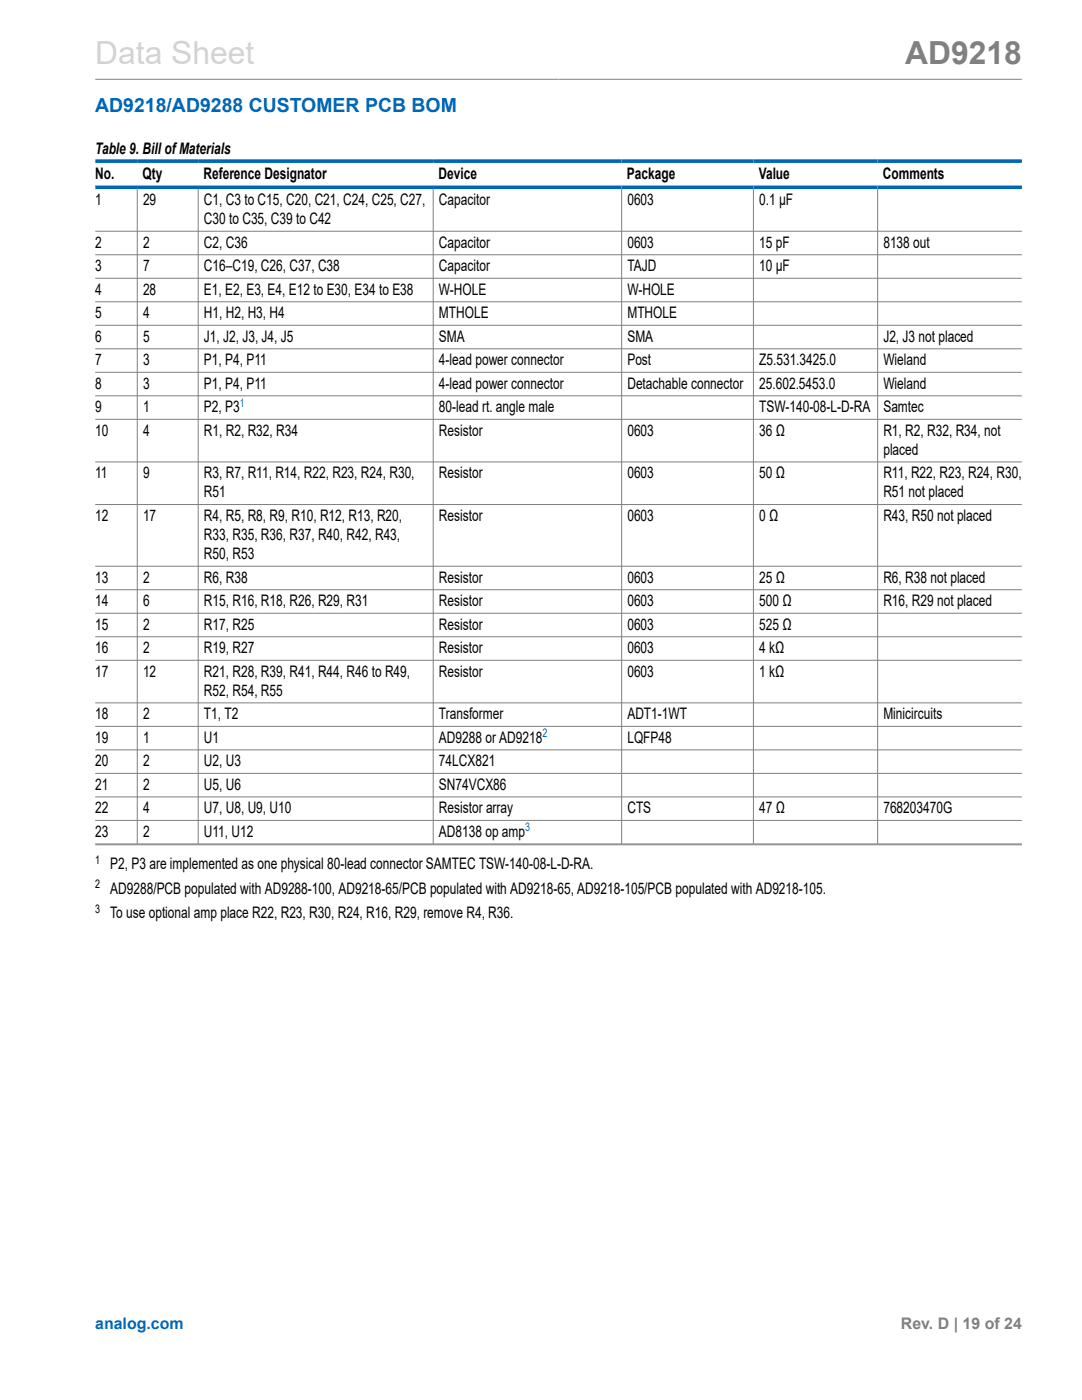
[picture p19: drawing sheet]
<svg xmlns="http://www.w3.org/2000/svg" width="216mm" height="279mm" viewBox="0 0 216 279" stroke-linecap="round" stroke-linejoin="round" font-family="sans-serif">
<defs><g id="words">
<text font-size="6.3" fill="#d3d3d3" x="19" y="12.7">Data Sheet</text>
<text font-size="6.3" fill="#808080" x="180.6" y="12.7">AD9218</text>
<text font-size="3.9" fill="#0067b8" x="19" y="22.3">AD9218/AD9288 CUSTOMER PCB BOM</text>
<g font-size="3.2">
<text x="19" y="30.8">Table 9. Bill of Materials</text>
<text x="19" y="35.7">No.</text>
<text x="28.4" y="35.7">Qty</text>
<text x="40.6" y="35.7">Reference Designator</text>
<text x="87.5" y="35.7">Device</text>
<text x="125.1" y="35.7">Package</text>
<text x="151.4" y="35.7">Value</text>
<text x="176.2" y="35.7">Comments</text>
<text x="19" y="40.9">1</text>
<text x="28.5" y="40.9">29</text>
<text x="40.7" y="40.9">C1, C3 to C15, C20, C21, C24, C25, C27,</text>
<text x="87.6" y="40.9">Capacitor</text>
<text x="125.2" y="40.9">0603</text>
<text x="151.5" y="40.9">0.1 µF</text>
<text x="40.7" y="44.7">C30 to C35, C39 to C42</text>
<text x="19" y="49.4">2</text>
<text x="28.5" y="49.4">2</text>
<text x="40.7" y="49.4">C2, C36</text>
<text x="87.6" y="49.4">Capacitor</text>
<text x="125.2" y="49.4">0603</text>
<text x="151.5" y="49.4">15 pF</text>
<text x="176.3" y="49.4">8138 out</text>
<text x="19" y="54.1">3</text>
<text x="19" y="58.8">4</text>
<text x="28.5" y="54.1">7</text>
<text x="28.5" y="58.8">28</text>
<text x="40.7" y="54.1">C16–C19, C26, C37, C38</text>
<text x="40.7" y="58.8">E1, E2, E3, E4, E12 to E30, E34 to E38</text>
<text x="87.6" y="54.1">Capacitor</text>
<text x="87.6" y="58.8">W-HOLE</text>
<text x="125.2" y="54.1">TAJD</text>
<text x="125.2" y="58.8">W-HOLE</text>
<text x="151.5" y="54.1">10 µF</text>
<text x="19" y="63.5">5</text>
<text x="28.5" y="63.5">4</text>
<text x="40.7" y="63.5">H1, H2, H3, H4</text>
<text x="87.6" y="63.5">MTHOLE</text>
<text x="125.2" y="63.5">MTHOLE</text>
<text x="19" y="68.2">6</text>
<text x="28.5" y="68.2">5</text>
<text x="40.7" y="68.2">J1, J2, J3, J4, J5</text>
<text x="87.6" y="68.2">SMA</text>
<text x="125.2" y="68.2">SMA</text>
<text x="176.3" y="68.2">J2, J3 not placed</text>
<text x="19" y="72.9">7</text>
<text x="19" y="77.6">8</text>
<text x="28.5" y="72.9">3</text>
<text x="28.5" y="77.6">3</text>
<text x="40.7" y="72.9">P1, P4, P11</text>
<text x="40.7" y="77.6">P1, P4, P11</text>
<text x="87.6" y="72.9">4-lead power connector</text>
<text x="87.6" y="77.6">4-lead power connector</text>
<text x="125.2" y="72.9">Post</text>
<text x="125.2" y="77.6">Detachable connector</text>
<text x="151.5" y="72.9">Z5.531.3425.0</text>
<text x="151.5" y="77.6">25.602.5453.0</text>
<text x="176.3" y="72.9">Wieland</text>
<text x="176.3" y="77.6">Wieland</text>
<text x="19" y="82.3">9</text>
<text x="28.5" y="82.3">1</text>
<text x="40.7" y="82.3">P2, P3</text>
<text x="87.6" y="82.3">80-lead rt. angle male</text>
<text x="151.5" y="82.3">TSW-140-08-L-D-RA</text>
<text x="176.3" y="82.3">Samtec</text>
<text x="19" y="86.9">10</text>
<text x="28.5" y="86.9">4</text>
<text x="40.7" y="86.9">R1, R2, R32, R34</text>
<text x="87.6" y="86.9">Resistor</text>
<text x="125.2" y="86.9">0603</text>
<text x="151.5" y="86.9">36 Ω</text>
<text x="176.3" y="86.9">R1, R2, R32, R34, not</text>
<text x="19" y="95.4">11</text>
<text x="28.5" y="95.4">9</text>
<text x="40.7" y="95.4">R3, R7, R11, R14, R22, R23, R24, R30,</text>
<text x="87.6" y="95.4">Resistor</text>
<text x="125.2" y="95.4">0603</text>
<text x="151.5" y="95.4">50 Ω</text>
<text x="176.3" y="90.8">placed</text>
<text x="176.3" y="95.4">R11, R22, R23, R24, R30,</text>
<text x="40.7" y="99.3">R51</text>
<text x="176.3" y="99.3">R51 not placed</text>
<text x="19" y="104">12</text>
<text x="28.5" y="104">17</text>
<text x="40.7" y="104">R4, R5, R8, R9, R10, R12, R13, R20,</text>
<text x="40.7" y="107.8">R33, R35, R36, R37, R40, R42, R43,</text>
<text x="87.6" y="104">Resistor</text>
<text x="125.2" y="104">0603</text>
<text x="151.5" y="104">0 Ω</text>
<text x="176.3" y="104">R43, R50 not placed</text>
<text x="40.7" y="111.6">R50, R53</text>
<text x="19" y="116.3">13</text>
<text x="28.5" y="116.3">2</text>
<text x="40.7" y="116.3">R6, R38</text>
<text x="87.6" y="116.3">Resistor</text>
<text x="125.2" y="116.3">0603</text>
<text x="151.5" y="116.3">25 Ω</text>
<text x="176.3" y="116.3">R6, R38 not placed</text>
<text x="19" y="121">14</text>
<text x="19" y="125.6">15</text>
<text x="28.5" y="121">6</text>
<text x="28.5" y="125.6">2</text>
<text x="40.7" y="121">R15, R16, R18, R26, R29, R31</text>
<text x="40.7" y="125.6">R17, R25</text>
<text x="87.6" y="121">Resistor</text>
<text x="87.6" y="125.6">Resistor</text>
<text x="125.2" y="121">0603</text>
<text x="125.2" y="125.6">0603</text>
<text x="151.5" y="121">500 Ω</text>
<text x="151.5" y="125.6">525 Ω</text>
<text x="176.3" y="121">R16, R29 not placed</text>
<text x="19" y="130.3">16</text>
<text x="28.5" y="130.3">2</text>
<text x="40.7" y="130.3">R19, R27</text>
<text x="87.6" y="130.3">Resistor</text>
<text x="125.2" y="130.3">0603</text>
<text x="151.5" y="130.3">4 kΩ</text>
<text x="19" y="135">17</text>
<text x="28.5" y="135">12</text>
<text x="40.7" y="135">R21, R28, R39, R41, R44, R46 to R49,</text>
<text x="87.6" y="135">Resistor</text>
<text x="125.2" y="135">0603</text>
<text x="151.5" y="135">1 kΩ</text>
<text x="19" y="143.5">18</text>
<text x="28.5" y="143.5">2</text>
<text x="40.7" y="138.8">R52, R54, R55</text>
<text x="40.7" y="143.5">T1, T2</text>
<text x="87.6" y="143.5">Transformer</text>
<text x="125.2" y="143.5">ADT1-1WT</text>
<text x="176.3" y="143.5">Minicircuits</text>
<text x="19" y="148.2">19</text>
<text x="28.5" y="148.2">1</text>
<text x="40.7" y="148.2">U1</text>
<text x="87.6" y="148.2">AD9288 or AD9218</text>
<text x="125.2" y="148.2">LQFP48</text>
<text x="19" y="152.9">20</text>
<text x="28.5" y="152.9">2</text>
<text x="40.7" y="152.9">U2, U3</text>
<text x="87.6" y="152.9">74LCX821</text>
<text x="19" y="157.6">21</text>
<text x="28.5" y="157.6">2</text>
<text x="40.7" y="157.6">U5, U6</text>
<text x="87.6" y="157.6">SN74VCX86</text>
<text x="19" y="162.3">22</text>
<text x="19" y="167">23</text>
<text x="28.5" y="162.3">4</text>
<text x="28.5" y="167">2</text>
<text x="40.7" y="162.3">U7, U8, U9, U10</text>
<text x="40.7" y="167">U11, U12</text>
<text x="87.6" y="162.3">Resistor array</text>
<text x="87.6" y="167">AD8138 op amp</text>
<text x="125.2" y="162.3">CTS</text>
<text x="151.5" y="162.3">47 Ω</text>
<text x="176.3" y="162.3">768203470G</text>
<text x="22" y="173.4">P2, P3 are implemented as one physical 80-lead connector SAMTEC TSW-140-08-L-D-RA.</text>
<text x="22" y="178.3">AD9288/PCB populated with AD9288-100, AD9218-65/PCB populated with AD9218-65, AD9218-105/PCB populated with AD9218-105.</text>
<text x="22" y="183.3">To use optional amp place R22, R23, R30, R24, R16, R29, remove R4, R36.</text>
</g>
<text font-size="3.2" fill="#0067b8" x="19" y="265.3">analog.com</text>
<text font-size="3.2" fill="#808080" x="179.8" y="265.3">Rev. D | 19 of 24</text>
<g font-size="2.4" fill="#0067b8">
<text x="47.8" y="81.2">1</text>
<text x="108.2" y="147.2">2</text>
<text x="104.8" y="165.9">3</text>
</g>
<g font-size="2.4">
<text x="19" y="172.3">1</text>
<text x="19" y="177.3">2</text>
<text x="19" y="182.2">3</text>
</g>
</g></defs>
<g fill="none" stroke="#808080" stroke-width=".2">
<path d="M19 15.8h184.9M27.4 37.7v130.8M39.5 37.7v130.8M86.4 37.7v130.8M124 37.7v130.8M150.3 37.7v130.8M175.1 37.7v130.8M19 46.2h184.9M19 50.8h184.9M19 55.5h184.9M19 60.2h184.9M19 64.9h184.9"/>
<path d="M19 69.6h184.9M19 74.3h184.9M19 79h184.9M19 83.7h184.9M19 92.2h184.9M19 100.7h184.9M19 113h184.9M19 117.7h184.9M19 122.4h184.9M19 127.1h184.9M19 131.8h184.9M19 140.3h184.9"/>
<path d="M19 145h184.9M19 149.7h184.9M19 154.3h184.9M19 159h184.9M19 163.7h184.9M19 168.4h184.9M19 168.6h184.9"/>
</g>
<path d="M19 32.2h184.9M19 37.4h184.9" fill="none" stroke="#0067b8" stroke-width=".71"/>
<use href="#words"/>
</svg>
